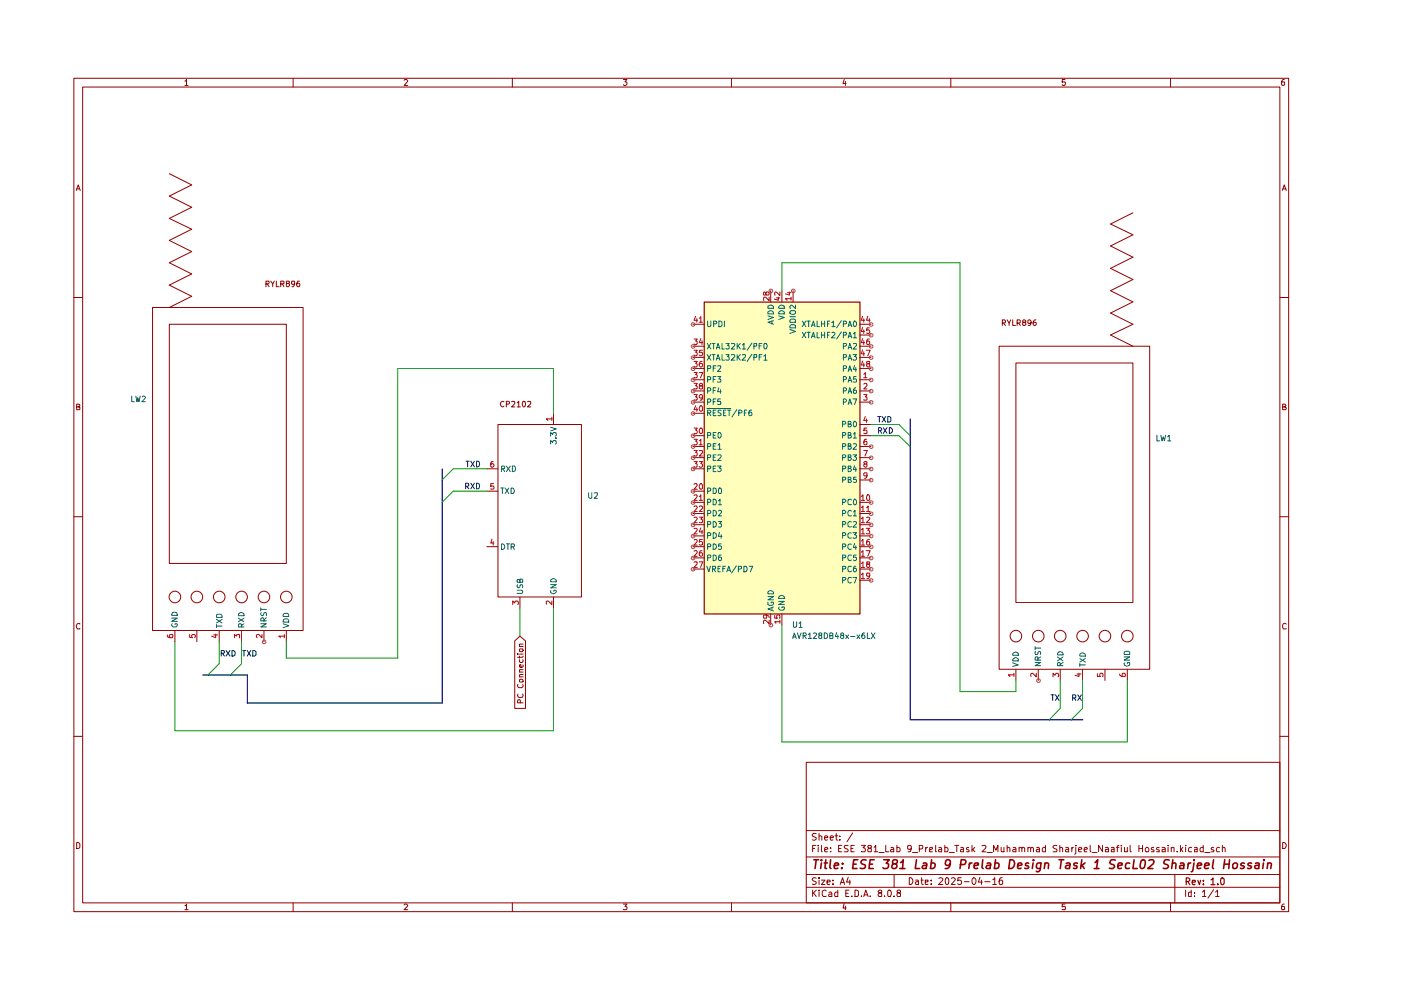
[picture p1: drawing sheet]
<svg xmlns="http://www.w3.org/2000/svg" width="297mm" height="210mm" viewBox="0 0 297 210" stroke-linecap="round" stroke-linejoin="round" font-family="sans-serif">
<g fill="none" stroke="#910000" stroke-width=".21">
<path d="M15.7 16.6h257.5v176.7h-257.5zM17.5 18.5h253.9v172.9h-253.9zM39.2 17.2h.2l.1-.4v1.3M39.2 18.1h.7M62.1 16.6v1.9M85.7 17l.2-.2h.3l.2 .3-.7 1h.7M108.6 16.6v1.9M132.2 16.8h.7l-.4 .6 .4 .1v.4l-.2 .2h-.4l-.1-.2M155.1 16.6v1.9M179 16.8l-.3 .9h.7M179.2 17.3v.8M201.6 16.6v1.9"/>
<path d="M225.8 16.8h-.6v.6h.6l.1 .1-.1 .5-.4 .1-.2-.2M248.2 16.6v1.9M272.3 16.8h-.3a.93 .93 0 0 0-.2 1.2h.5l.1-.5-.1-.1h-.5l-.1 .1M16.2 40.4l.4-1.2 .4 1.2M16.3 40h.5M271.9 40.4l.4-1.2 .4 1.2M272 40h.6M15.7 63.1h1.8M271.4 63.1h1.8M16.3 86.3h.4l.2-.3-.1-.2-.5-.1v1.2h.5l.1-.5-.2-.1M271.9 86.3l.6-.1v-.4l-.6-.1v1.2h.6l.2-.4-.3-.2M15.7 109.6h1.8"/>
<path d="M271.4 109.6h1.8M16.9 132.3l-.1-.1a.66 .66 0 0 0-.6 .4 .66 .66 0 0 0 .2 .7h.5M272.7 132.3l-.4-.1-.4 .3v.6l.2 .2h.6M15.7 156.1h1.8M271.4 156.1h1.8M16.3 178.6h.3l.3 .4v.6l-.3 .3h-.3zM170.9 161.6h100.5v29.8h-100.5zM170.9 176.1h100.5M172.3 179.9h.4M173 179.2h-.7v1.4M173.1 176.8l-.6-.1-.3 .3 .1 .3 .7 .2 .1 .2a.51 .51 0 0 1-.4 .4 .51 .51 0 0 1-.5 0M173.5 179.2v.1"/>
<path d="M173.5 179.7v.9M173.7 177.3l.3-.1 .2 .2v.7M173.7 176.7v1.4M174.2 179.2v1.2l.1 .2M174.8 177.6l.7-.1-.1-.2-.4-.1-.2 .2 .1 .7h.5M176 177.6l.7-.1-.1-.2-.4-.1-.2 .2 .1 .7h.5M176.1 179.7v.2M177 177.2h.6M177.3 176.7v1.2l.3 .2M177.8 179.9h.5M178.1 178v.1M178.1 177.3v.1"/>
<path d="M178.5 179.2h-.7v1.4h.7M179.8 179.3h-.7l-.1 .4 .2 .2 .5 .1 .1 .3-.1 .3h-.7M180.4 179.9h.4M180.8 176.6l-1.2 1.9M181.1 179.2h-.7v1.4h.7M182.6 179.2h.9l-.5 .5h.2l.3 .3-.1 .5h-.8M184.2 179.8l-.2-.2 .1-.3h.6v.4l-.5 .1-.2 .3 .1 .5h.6v-.6l-.2-.2M185.3 179.7l.4-.5v1.4M187.8 179.2v1.4h.7M188.9 179.7h.4l.2 .2v.7h-.6l-.1-.3 .7-.3M190.2 179.2v1.4l.6-.1a.6 .6 0 0 0-.2-.8h-.4M193.2 179.8l-.2 .3-.6-.1v-.7h.7a1.27 1.27 0 0 1-.1 1.3h-.5"/>
<path d="M196.3 179.7v.9M196.7 179.7l-.4 .3M198.4 179.2v1.4h.1M199.1 179.7h.4l.1 .2v.7h-.5l-.1-.3 .6-.3M200.3 179.2v1.4l.6-.1a.6 .6 0 0 0-.2-.8h-.4M202.4 179.2h.9M202.9 179.2v1.4M203.7 179.7h.4l.2 .2v.7h-.6l-.1-.3 .7-.3M205.4 179.7h-.3l-.2 .2 .6 .4-.1 .3h-.5M206.1 179.2v1.4M206.7 179.7l-.6 .6M208.2 179.3l.6-.1 .2 .3v.3l-.8 .8h.8"/>
<path d="M212.3 179.7v.9l.6-.1M212.9 179.7v.9M213.5 179.8l.3-.1h.2l.1 .9M213.5 179.2v1.4M214.8 179.7h.4l.2 .2v.7h-.6l-.1-.3 .7-.3M216.1 179.8l.1-.1h.4l.1 .9M216.1 179.7v.9M216.7 179.9l.1-.2h.4l.1 .9M217.9 179.8l.2-.1h.3l.1 .9M217.9 179.7v.9M218.5 179.9l.2-.2h.3l.1 .9M219.8 179.7h.4l.2 .2v.7h-.6l-.1-.3 .2-.2 .5-.1"/>
<path d="M221.7 179.2v1.4l-.6-.1a.6 .6 0 0 1 .1-.8h.5M224.1 179.3h-.7l-.1 .4 .6 .3 .2 .3-.2 .3h-.6M224.7 179.8l.2-.1h.3l.1 .9M224.7 179.2v1.4M226 179.7h.4l.2 .2v.7h-.6l-.1-.3 .2-.2 .5-.1M227.2 179.7v.9M227.6 179.7h-.3l-.1 .3M228.1 179.7v1.2l-.3 .2M228.1 179.2v.1M231.1 179.2v1.2l.2 .2M233.8 179.2v1.4l-.9-1.4v1.4M234.4 179.7h.4l.2 .2v.7h-.6v-.4l.6-.2"/>
<path d="M235.6 179.7h.6v.9h-.6v-.4l.6-.2M236.7 179.7h.5M237.2 179.2l-.3 .2v1.2M237.7 179.2v.1M237.7 179.7v.9M238.4 179.7v.9l.6-.1M239 179.7v.9M239.6 179.2v1.2l.3 .2M241.5 179.9h.7M241.5 179.2v1.4M242.2 179.2v1.4M244.6 179.7h-.3l-.2 .2 .2 .3 .4 .1-.1 .3h-.5"/>
<path d="M245.8 179.7a.35 .35 0 0 0-.4 0 .35 .35 0 0 0-.2 .3l.6 .3v.3h-.6M246.4 179.7h.4l.3 .2v.7h-.7v-.4l.7-.2M247.6 179.2v.1M247.6 179.7v.9M248.3 179.8l.3-.1h.3v.9M248.3 179.7v.9M250.3 179.2v1.4M250.8 179.7l-.5 .6M251.4 179.2v.1M251.4 179.7v.9M252.6 179.7h-.3l-.3 .3 .1 .6h.5M253.2 179.7h.6v.9h-.6v-.4l.6-.2"/>
<path d="M255.1 179.2v1.4h-.5l-.2-.3 .1-.5 .3-.1h.3M257.3 179.7h-.3l-.2 .2 .2 .3 .4 .1-.1 .3h-.5M258.6 179.7h-.5a.59 .59 0 0 0 0 .9h.5M259.2 179.8l.1-.1h.4l.1 .9M259.2 179.2v1.4M271.9 178.6a.65 .65 0 0 1 .8 .7 .65 .65 0 0 1-.8 .6zM39.2 192h.2l.1-.3v1.2M39.2 192.9h.7M62.1 191.4v1.9M85.7 191.9l.2-.2h.3l.2 .2-.7 1h.7M108.6 191.4v1.9M132.2 191.7h.7l-.4 .5 .4 .2v.3l-.1 .2-.6-.1"/>
<path d="M155.1 191.4v1.9M170.9 188.1h100.5M170.9 185.4h100.5M170.9 181.7h100.5M172.3 188.7v1.4M172.5 189.3l.6 .8M173.1 186.2l-.6-.1-.3 .3 .3 .4 .6 .3a.51 .51 0 0 1-.4 .4 .51 .51 0 0 1-.5 0M173.1 188.7l-.8 .8M173.7 188.7v.2M173.7 186.1v.2M173.7 186.6v.9M173.7 189.1v1"/>
<path d="M174.2 186.6h.7l-.7 .9h.7M174.8 180.2l.7-.2-.1-.3h-.4l-.2 .2 .1 .7h.5M175.2 188.9l-.4-.2-.5 .4 .1 .8 .2 .2 .6-.1M175.3 187l.7-.1-.1-.3h-.5l-.1 .2 .1 .7h.5M175.8 189.2l.4-.1 .2 .3v.7h-.6l-.1-.4 .7-.2M176.1 180.5v.1M176.6 187.4v.1M176.6 186.6v.2M177.6 188.7v1.4h-.6v-.9h.6M178.1 187.5l.5-1.4 .5 1.4M178.3 187.1h.6M179 191.6l-.3 .9h.7"/>
<path d="M179.2 192.1v.8M179.3 189.4h.5M179.8 186l-.3 1h.8M180 188.7h-.7v1.4h.7M180.2 186.6v.9M180.6 190v.1M181.3 188.7h.3l.4 .4v.6l-.2 .4h-.5zM182.6 190v.1M183.1 190.1l.5-1.4 .5 1.4M183.2 189.7h.7M184.5 190v.1M185.3 180.6h.8"/>
<path d="M186.4 180.8h1.1M186.4 189.3l-.2-.3 .2-.3 .5 .1v.3l-.7 .5 .2 .5h.5v-.6l-.2-.2M187.5 190v.1M188.2 189l.3-.3a.78 .78 0 0 1 .6 .6 .78 .78 0 0 1-.3 .8l-.5-.1zM189.6 190v.1M189.6 185.4v2.7M190.4 189.3l-.2-.3 .2-.3 .4 .1 .1 .3-.7 .5 .1 .5h.5l.1-.6-.2-.2M192.8 186.1a.72 .72 0 0 1 .8 .7 .72 .72 0 0 1-.8 .7zM193.5 180.8h1.1M194.1 186.6h.5l.1 .9M194.7 186.9h-.4l-.2 .3 .2 .3h.4M194.9 180h.5l.2-.2a.36 .36 0 0 0-.2-.6h-.5v1.4"/>
<path d="M195.2 186.6h.5M195.4 186.1v1.2l.3 .2M196.2 187l.6-.1v-.3h-.6v.9h.6M197.1 180.2l.6-.2v-.3h-.6v.9h.6M197.4 187.4v.1M197.4 186.6v.2M199.1 186.3v-.1a.47 .47 0 0 1 .8 .3l-.9 1h.9M200.5 186.3l.2-.2a.8 .8 0 0 1 .5 .7 .8 .8 0 0 1-.5 .7l-.2-.1-.1-.5zM201.3 180.8h1.1M201.6 191.4v1.9M201.8 186.3l.1-.2h.4l.2 .4-.8 1h.8M203.8 186.1h-.7l-.1 .7 .3-.2 .4 .1 .2 .6a.52 .52 0 0 1-.9 .1"/>
<path d="M204.5 186.9h1M206.2 180.1l.5 .5M206.4 186.1a.75 .75 0 0 1 .6 .7 .75 .75 0 0 1-.6 .7 .92 .92 0 0 1 0-1.4zM207.8 186l-.4 1h.9M208.1 186.6v.9M208.8 186.9h1.1M209.3 180.8h1.1M210.5 186.5l.4-.4v1.4M210.5 187.5h.7M210.7 180.6v-1.4l.5 1.1 .4-1.1v1.4M212.5 186.1a.59 .59 0 0 0-.7 .6l.1 .8h.6v-.8l-.4-.1-.3 .3M225.8 191.7h-.6v.6l.6-.1 .1 .2-.1 .5-.6-.1"/>
<path d="M228.7 180.2l.7-.2-.2-.3h-.4l-.1 .7 .1 .2h.5M229.9 180.2l.6-.2-.1-.3h-.4l-.1 .7 .1 .2h.5M231.6 180.8h1M248.2 191.4v1.9M249.1 185.4v6M249.6 180.5v.1M250.4 180.1l.4 .5M251.4 188.7v1.4M252.6 188.7v1.4h-.5l-.1-.8 .2-.2 .4 .1M253.2 190v.1M253.2 189.2v.2M254.9 189.1l.5-.4v1.4"/>
<path d="M254.9 190.1h.8M255.4 180.8h1.1M257.3 188.6l-1.2 1.8M257.7 189.1l.4-.4v1.4M257.7 190.1h.8M272.3 191.7h-.3a.93 .93 0 0 0-.2 1.2h.5l.1-.5-.1-.2h-.5l-.1 .2"/>
<circle cx="243.2" cy="180.2" r=".44"/>
</g>
<path d="M251.5 186.9h.5l.3-.3v-.2l-.3-.3h-.5v1.5M251.8 186.9l.5 .7M252.8 187.1l.6-.1v-.4h-.5l-.1 .2 .1 .7h.5M254 186.6l.3 1 .3-1M255.1 187.4v.2M255.1 186.6v.2M256.8 186.6l.4-.5v1.5M256.8 187.6h.8M258.2 187.4v.2M258.9 186.3l.3-.2 .3 .3v.8l-.3 .4a.93 .93 0 0 1-.3-1.3z" fill="none" stroke="#910000" stroke-width=".25"/>
<g fill="none" stroke="#910000" stroke-width=".34">
<path d="M172.6 182.3h1M173.1 182.3l-.3 1.8M174.2 182.3v.2M174.2 183l-.2 1.1M174.8 183h.6M175.1 182.3l-.2 1.8h.4M176.1 182.3l-.2 1.6 .3 .2M176.9 183.6l.9-.2-.1-.4h-.7l-.1 .9 .1 .2h.6M178.5 184v.1M178.6 183v.2M180.9 183.2h.6M181.9 182.3h-.9l-.2 1.8h.9"/>
<path d="M183.6 182.4l-.6-.1-.5 .4 .2 .4 .8 .4-.1 .5-.4 .1h-.6M184.3 183.2h.7M185.3 182.3h-.8l-.3 1.8h1M187.4 182.3h1.2l-.7 .7 .5 .2v.6l-.4 .3h-.5l-.3-.1M189.5 183.1l-.3-.1a.52 .52 0 0 1 .4-.7l.6 .1v.4l-.1 .2-.9 .3-.1 .5 .1 .3a.58 .58 0 0 0 .8-.1 .58 .58 0 0 0 .1-.7l-.3-.2M190.8 184.1h1.1M190.9 182.9l.3-.1 .3-.5-.2 1.8M194.3 182.3l-.2 1.8h.9M195.7 183h.7l-.1 1.1M196.5 183.4l-.7 .1-.3 .4 .2 .2h.6M197.4 183h.7l.2 .3-.1 .5a.65 .65 0 0 1-.9 .3M197.5 182.3l-.2 1.8"/>
<path d="M201.5 183.1a.63 .63 0 0 1-1 .2l-.1-.2 .3-.7 .5-.1 .2 .2a1.46 1.46 0 0 1-.6 1.6h-.4M203.6 183.3h.8l.2-.2a.5 .5 0 0 0-.1-.8h-.7l-.3 1.8M205.6 183l-.2 1.1M206.1 183l-.6 .3M206.6 183.6l.8-.2v-.4a.6 .6 0 0 0-.8 .2v.9h.7M208.4 182.3l-.2 1.6 .2 .2M209.3 183h.7l-.1 1.1M210.1 183.4l-.7 .1-.4 .4 .3 .2h.7M211 183h.5l.3 .1v.7a.65 .65 0 0 1-1 .3M211.1 182.3l-.3 1.8M214.1 182.3a.94 .94 0 0 1 1 .8 .94 .94 0 0 1-.7 1h-.5zM215.7 183.6l1-.2-.2-.4h-.6l-.2 .9 .3 .2h.5"/>
<path d="M218.1 183h-.4l-.3 .2a.46 .46 0 0 0 .6 .4l.1 .3a.6 .6 0 0 1-.8 .2M219 183l-.1 1.1M219.1 182.3v.2M220.7 183l-.1 1.4-.5 .4-.4-.1M220.7 183h-.6l-.3 .3v.7l.2 .1h.6M221.6 183.1l.2-.1h.4v1.1M221.6 183l-.2 1.1M224.5 182.3h1.1M225 182.3l-.2 1.8M226.1 183h.7l-.1 1.1M226.8 183.4l-.6 .1-.3 .2 .2 .4h.6M228.4 183a.48 .48 0 0 0-.7 .3l.1 .2a.46 .46 0 0 1 .5 .4l-.2 .2h-.5"/>
<path d="M229.4 182.3l-.3 1.8M229.4 183.5l.5 .6M230 183l-.8 .6M232 184.1h1M232.2 182.9l.5-.6-.2 1.8M236.5 182.4l-.8-.1-.2 .2-.2 .4 .2 .2 .6 .3 .2 .4a.79 .79 0 0 1-1.1 .3M237 183.6l.9-.2v-.4h-.6l-.2 .2v.9h.6M239.5 183h-.7l-.2 .8 .2 .3h.6M240.5 182.3l-.3 1.8h.9M242 182.5l.5-.2a1.19 1.19 0 0 1-.3 1.8h-.3a1.61 1.61 0 0 1 .1-1.6zM243.6 182.5l.3-.2 .6 .1a.51 .51 0 0 1 0 .7l-1.2 1h1.1M247.9 182.4l-.8-.1-.2 .2-.2 .4 .2 .2 .7 .3 .1 .4a.79 .79 0 0 1-1.1 .3"/>
<path d="M248.6 183.1l.2-.1h.5v1.1M248.7 182.3l-.3 1.8M250.3 183h.7v1.1M251 183.4l-.6 .1-.3 .2v.4h.2h.7M252 183l-.2 1.1M252.5 183l-.6 .3M253.2 183l-.3 1.6-.3 .2M253.2 182.3v.2M253.8 183.6l1-.2-.1-.4h-.7l-.2 .9 .2 .2h.6M255.4 183.6l1-.2-.1-.4a.6 .6 0 0 0-.9 .2v.9h.8M257.3 182.3l-.3 1.6 .3 .2M259.6 183.2h1"/>
<path d="M259.7 182.3l-.3 1.8M260.7 182.3l-.2 1.8M261.4 183.3l.4-.3h.4l.2 .3-.1 .5a.56 .56 0 0 1-.9 .2zM263.8 183a.48 .48 0 0 0-.7 .3l.2 .3h.4l.1 .3a.6 .6 0 0 1-.8 .2M265.3 183a.48 .48 0 0 0-.7 .3l.1 .2 .6 .1v.3a.6 .6 0 0 1-.8 .2M266.2 183h.8l-.1 1.1M267 183.4l-.9 .2a.36 .36 0 0 0 .2 .5h.6M267.9 183l-.2 1.1M268 182.3v.2M268.7 183.1l.4-.1h.4l-.1 1.1M268.8 183l-.2 1.1"/>
</g>
<path d="M149.3 64h33v66.1h-33z" fill="#ffb"/>
<path d="M149.3 64.1h33v66.1h-33z" fill="none" stroke="#910000" stroke-width=".25"/>
<g fill="none" stroke="#910000" stroke-width=".21">
<path d="M35.9 36.8l4.7 2.4-4.7 2.4 4.7 2.3-4.7 2.4 4.7 2.3-4.7 2.4 4.7 2.3-4.7 2.4 4.7 2.4-4.7 2.4 4.7 2.3-4.7 2.4M57.4 59.6l.4 .6 .4-.6M58.6 59.6v1.2h.6M63.5 59.6h-.3l-.2 .3v.8h.5l.1-.4a.35 .35 0 0 0-.4-.3 .35 .35 0 0 0-.3 .3M240.2 45.1l-4.7 2.4 4.7 2.3-4.7 2.4 4.7 2.3-4.7 2.4 4.7 2.4-4.7 2.3 4.7 2.4-4.7 2.4 4.7 2.3-4.7 2.3 4.7 2.4M32.3 65.2h32v68.5h-32zM35.9 68.7h24.8v50.8h-24.8zM56.4 60.2l.6-.1v-.5h-.6v1.2M56.6 60.2l.5 .6M57.8 60.2v.6M59.5 60.2l.7-.1v-.4l-.7-.1v1.2M59.9 60.2l.3 .6"/>
<path d="M60.9 60.1l-.2-.4 .5-.1 .2 .3-.3 .2-.4 .1v.4l.2 .2h.2l.3-.3v-.2l-.3-.2M62.5 60.1l-.1 .2h-.5l-.1-.2 .1-.5 .5 .1a.85 .85 0 0 1-.3 1.1h-.2M146.9 73.4h2.4M146.9 75.8h2.4M146.9 78.1h2.4M146.9 68.7h2.4M163.4 61.6v2.4M165.8 61.6v2.4M168.1 61.6v2.4M182.3 73.4h2.4M182.3 75.8h2.4M182.3 78.1h2.4"/>
<path d="M182.3 68.7h2.4M182.3 71h2.4M211.8 73.4h32v68.5h-32zM212.5 68.5l.6-.1v-.5l-.6-.1v1.2M212.8 68.5l.4 .5M213.5 67.8l.5 .7 .3-.7M214 68.5v.5M214.7 67.8v1.2h.6M215.4 77h24.8v50.8h-24.8zM215.6 68.5h.6l.1-.2v-.3l-.1-.2h-.6v1.2M216 68.5l.3 .5M217 68.3l-.2-.1v-.2l.5-.2 .2 .4-.7 .3v.4l.2 .1 .4-.1 .1-.2-.2-.4"/>
<path d="M218.6 68.3l-.2 .3-.5-.1v-.5l.5-.2a.72 .72 0 0 1-.1 1.2h-.3M219.6 67.8h-.2a.73 .73 0 0 0-.1 1.2l.3-.1 .1-.4-.1-.2h-.5l-.1 .2M103.2 99.4h2.4M105.6 90h17.7v36.6h-17.7zM106.8 85.2h-.5l-.2 .4 .2 .6 .3 .1 .2-.2M107.4 85.7l.5-.1 .1-.3-.6-.2v1.2M108.5 85.2h.6v.4l-.6 .7h.6M109.6 85.4l.4-.3v1.2M109.6 86.3h.7M110.8 85.2l.2-.1a.62 .62 0 0 1 .4 .6 .62 .62 0 0 1-.4 .6l-.3-.5zM111.8 85.2h.7v.4l-.7 .7h.7M117.3 87.6v2.4"/>
<path d="M146.9 80.5h2.4M146.9 82.9h2.4M146.9 85.3h2.4M146.9 92.4h2.4M146.9 94.7h2.4M146.9 97h2.4M146.9 99.4h2.4M146.9 87.6h2.4M182.3 80.5h2.4M182.3 82.9h2.4M182.3 85.3h2.4M182.3 92.4h2.4"/>
<path d="M182.3 94.7h2.4M182.3 97h2.4M182.3 99.4h2.4M182.3 90h2.4M103.2 115.9h2.4M103.2 104.1h2.4M146.9 106.5h2.4M146.9 108.9h2.4M146.9 111.3h2.4M146.9 113.6h2.4M146.9 115.9h2.4M146.9 118.3h2.4"/>
<path d="M146.9 104.1h2.4M182.3 106.5h2.4M182.3 108.9h2.4M182.3 111.3h2.4M182.3 113.6h2.4M182.3 115.9h2.4M182.3 118.3h2.4M182.3 101.8h2.4M37.1 133.7v2.4M41.7 133.7v2.4M46.5 133.7v2.4M51.2 133.7v2.4"/>
<path d="M56 133.7v2.4M60.7 133.7v2.4M109.1 135.9l1.1-1 1.2 1v14.3h-2.3zM109.7 138.7h.1M110.2 139.9v.4l.1 .2 .5-.1v-.5M110.2 139.1v.4M110.2 138.7h.7M110.2 137.1h.7M110.2 137.6h.6v.5h-.6zM110.2 126.6v2.3M110.9 139.1l-.2 .3h-1M110.9 136.6h-.7v.5"/>
<path d="M117.3 126.6v2.3M146.9 120.6h2.4M163.4 130.1v2.4M165.8 130.1v2.4M182.3 120.6h2.4M182.3 123h2.4M109.8 147.2l-.1 .2a.6 .6 0 0 0 .6 .5 .6 .6 0 0 0 .6-.5l-.1-.2M109.8 145.1a.45 .45 0 0 0 .2 .7h.7a.45 .45 0 0 0 .1-.7M110.2 144.1h.6v.5h-.6zM110.2 143.5h.7M110.2 142.5h.7M110.3 149v-.5l-.1-.2-.4 .1-.1 .6h1.2"/>
<path d="M110.8 141l.1 .3-.2 .2-.5-.1v-.4l.2-.1 .1 .6M110.9 143l-.7 .1v.4M110.9 142h-.7v.5M215.4 141.9v2.4M220.1 141.9v2.4M224.8 141.9v2.4M229.5 141.9v2.4M234.3 141.9v2.4M239 141.9v2.4"/>
<circle cx="37.1" cy="126.6" r="1.23"/>
<circle cx="41.7" cy="126.6" r="1.23"/>
<circle cx="46.5" cy="126.6" r="1.23"/>
<circle cx="51.2" cy="126.6" r="1.23"/>
<circle cx="56" cy="126.6" r="1.23"/>
<circle cx="60.7" cy="126.6" r="1.23"/>
<circle cx="215.4" cy="134.9" r="1.23"/>
<circle cx="220.1" cy="134.9" r="1.23"/>
<circle cx="224.8" cy="134.9" r="1.23"/>
<circle cx="229.5" cy="134.9" r="1.23"/>
<circle cx="234.3" cy="134.9" r="1.23"/>
<circle cx="239" cy="134.9" r="1.23"/>
</g>
<g fill="none" stroke="#006665" stroke-width=".21">
<path d="M149.9 72.8l.8 1.2M149.9 75.2l.8 1.2M150 78.1h.6v-.5h-.6v1.1M150 68.1v.9a.35 .35 0 0 0 .4 .3 .35 .35 0 0 0 .3-.3v-.9M150.7 72.8l-.8 1.2M150.7 75.2l-.8 1.2M151 72.8h.6M151 75.2h.6M151.2 78.1h.4M151.3 68.7h.5l.2-.2-.1-.3-.6-.1v1.2M151.3 72.8v1.2M151.3 75.2v1.2"/>
<path d="M151.8 77.6h-.6v1.1M151.8 79.8h-.6v1.2M151.9 74l.3-1.2 .5 1.2M151.9 76.4l.3-1.2 .5 1.2M152 73.7h.6M152 76h.6M152.1 77.6h.6l.1 .1-.1 .4-.6 .6h.7M152.1 79.8h.7l-.4 .5h.3v.7l-.6-.1M152.4 68.1h.3l.4 .2v.7l-.4 .3h-.3zM153.1 72.8v1.2h.5M153.1 75.2v1.2h.5M153.6 68.1v1.2"/>
<path d="M153.9 72.8h.7l-.3 .4 .3 .1v.5l-.2 .2h-.3l-.2-.2M153.9 75.2h.7l-.3 .4 .3 .1v.5l-.2 .2h-.3l-.2-.2M155.1 72.9l.5-.1 .2 .4-.8 .8h.8M155.1 75.3l.5-.1 .2 .3-.8 .9h.8M156.3 72.8v1.2M156.3 75.2v1.2M156.5 73.3l.5 .7M156.5 75.7l.5 .7M157 72.8l-.7 .7M157 75.2l-.7 .7M157.4 73.2l.3-.4v1.2M157.4 75.3l.6-.1 .1 .3-.8 .9h.8"/>
<path d="M157.4 74h.7M159.4 72.7l-1 1.6M159.4 75.1l-1 1.5M159.9 73.4l.5-.1v-.5h-.5v1.2M159.9 75.8l.5-.1v-.5h-.5v1.2M161 73.3h.4M161 75.7h.4M161.5 72.8h-.5v1.2M161.5 75.2h-.5v1.2M162 73l.1-.2a.6 .6 0 0 1 .6 .4 .6 .6 0 0 1-.2 .7l-.3 .1-.2-.3zM162 75.5l.3-.3v1.2M162 76.4h.6"/>
<path d="M162.8 67l1.2 .3-1.2 .4M162.8 66.1a.66 .66 0 0 1 .8-.2 .66 .66 0 0 1 .4 .6h-1.2zM162.8 64.9a.66 .66 0 0 1 .8-.2 .66 .66 0 0 1 .4 .7h-1.2zM163.7 68.1v.6M164 68l-1.2 .3 1.2 .4M165.1 67l1.2 .3-1.2 .4M165.2 66.1l.4-.2 .4 .1 .3 .1v.4h-1.2zM165.2 64.9l.4-.2 .4 .1 .3 .1v.5h-1.2zM167.5 69.8l1.2 .5-1.2 .4M167.5 67.1h1.2M167.6 69l.2-.2h.6l.3 .2v.5h-1.2zM167.6 67.8l.2-.2h.6l.3 .2v.5h-1.2z"/>
<path d="M167.6 65.9h.9l.2 .1v.5a.86 .86 0 0 1-1.2-.1zM168.7 64.7v.7l-.9-.7-.3 .2 .1 .5M170.1 68.1l.8 1.2M170.1 70.4l.8 1.2M170.9 68.1l-.8 1.2M170.9 70.4l-.8 1.2M171.1 68.1h.7M171.1 70.4h.7M171.4 68.1v1.2M171.4 70.4v1.2M172 69.3l.5-1.2 .3 1.2M172 71.6l.5-1.2 .3 1.2"/>
<path d="M172.1 68.9h.6M172.1 71.3h.6M173.2 68.1v1.2h.5M173.2 70.4v1.2h.5M174.2 68.1v1.2M174.2 70.4v1.2M174.2 68.7h.6M174.2 71h.6M174.8 68.1v1.2M174.8 70.4v1.2M175.4 68.7h.4M175.4 71h.4"/>
<path d="M175.9 68.1h-.5v1.2M175.9 70.4h-.5v1.2M176.4 68.4l.3-.3v1.2M176.4 70.5l.4-.1 .2 .4-.7 .8h.7M176.4 69.3h.6M178.4 68l-1 1.5M178.4 70.4l-1 1.5M178.8 68.7h.5l.2-.2-.1-.3-.6-.1v1.2M178.8 71h.5l.2-.1-.1-.4-.6-.1v1.2M178.8 73.4l.6-.1 .1-.3-.2-.2h-.5v1.2M178.8 75.8l.6-.1 .1-.3-.2-.2h-.5v1.2M178.8 78.1h.6l.1-.4-.2-.1h-.5v1.1"/>
<path d="M179.8 69.3l.4-1.2 .4 1.2M179.8 71.6l.4-1.2 .4 1.2M179.8 74l.4-1.2 .4 1.2M179.8 76.4l.4-1.2 .4 1.2M179.8 78.7l.4-1.1 .4 1.1M179.9 73.7h.6M179.9 76h.6M179.9 68.9h.6M179.9 71.3h.6M179.9 78.4h.6M180.8 75.2h.8l-.4 .4 .3 .1 .1 .4-.2 .3h-.4l-.2-.2M180.9 70.8l.4-.4v1.2"/>
<path d="M180.9 72.9l.5-.1 .2 .4-.8 .8h.8M180.9 71.6h.7M181 68.2l.3-.1a.64 .64 0 0 1 .3 .6 .64 .64 0 0 1-.4 .6l-.3-.5zM181.2 77.5l-.3 .8h.7M181.4 77.9v.8M181.5 79.8h-.5l-.1 .6 .5-.1 .2 .2v.4l-.2 .1-.5-.1M27.9 84v1.2h.5M28.8 84l.2 1.2 .2-.9 .3 .9 .2-1.2M30.1 84.2l.5-.2 .2 .3-.7 .9h.7M106.3 99.4l.6-.1 .1-.3-.2-.2h-.5v1.2M106.6 99.4l.4 .6M107.4 98.8l.8 1.2"/>
<path d="M108.2 98.8l-.8 1.2M108.6 98.8h.5a.66 .66 0 0 1 .2 .8 .66 .66 0 0 1-.7 .4zM116.8 94.1v-.7l.4 .4 .1-.3h.6v.5l-.1 .1M116.8 92.5v-.8l.4 .4 .1-.3h.6v.5l-.1 .2M116.8 90.6l1.1 .3-1.1 .5M117.8 92.9h.1M149.9 86.6h5M150 92.3h.6v-.5l-.6-.1v1.2M150 94.7l.6-.1v-.5h-.6v1.1M150 97l.6-.1v-.5h-.6v1.2M150 99.4l.6-.1v-.5h-.6v1.2M150 80.5l.6-.1v-.5l-.6-.1v1.2"/>
<path d="M150 82.9l.6-.1v-.5l-.6-.1v1.2M150 85.3l.6-.1v-.5l-.6-.1v1.2M150 87.5h.6v-.5h-.6v1.1M150.3 87.5l.4 .6M151.2 92.3h.4M151.2 94.6h.4M151.2 96.9h.4M151.2 99.3h.4M151.2 80.4h.4M151.2 82.8h.4M151.2 85.2h.4M151.2 87.5h.4"/>
<path d="M151.8 91.7h-.6v1.2h.6M151.8 94.1h-.6v1.1h.6M151.8 96.4h-.6v1.2h.6M151.8 98.8h-.6v1.2h.6M151.8 82.2h-.6v1.2M151.8 84.6h-.6v1.2M151.8 87h-.6v1.1h.6M152.1 98.8h.8l-.4 .4 .3 .1 .1 .4-.2 .3h-.4l-.2-.2M152.2 94.4l.4-.3v1.1M152.2 96.5l.5-.1 .2 .4-.8 .8h.8M152.2 95.2h.7M152.3 91.8l.3-.1a.64 .64 0 0 1 .3 .6 .64 .64 0 0 1-.4 .6l-.3-.3z"/>
<path d="M152.4 82.2l-.3 .9h.8M152.7 84.6h-.5l-.1 .6 .6-.1v.7l-.6-.1M152.7 82.6v.8M152.9 87h-.7v.4l.7 .4-.2 .3h-.5M153.4 87.5h.4M153.9 87h-.5v1.1h.5M154.3 87h.6M154.6 87v1.1M156.2 86.9l-1 1.5M156.6 87.5h.5l.2-.1-.1-.4h-.6v1.1M157.8 87.5h.4M158.3 87h-.5v1.1"/>
<path d="M159.3 87h-.4l-.2 .9a.35 .35 0 0 0 .4 .2 .35 .35 0 0 0 .3-.2v-.3l-.2-.2-.5 .2M178.6 89.9h.6l.1-.2-.1-.3-.6-.1v1.2M178.6 92.3h.6l.1-.2-.1-.3-.6-.1v1.2M178.6 94.7l.6-.1v-.5h-.6v1.1M178.6 97l.6-.1 .1-.3-.1-.2h-.6v1.2M178.6 99.4l.6-.1 .1-.3-.1-.2h-.6v1.2M178.8 80.5h.4l.3-.2-.3-.5h-.4v1.2M178.8 82.9h.4l.3-.3-.3-.4h-.4v1.2M178.8 85.3h.4l.3-.3-.3-.4h-.4v1.2M179.8 81l.4-1.2 .4 1.2M179.8 83.4l.4-1.2 .4 1.2M179.8 85.8l.4-1.2 .4 1.2"/>
<path d="M179.8 89.9l.5-.1v-.4l-.5-.1v1.2h.5l.2-.4-.3-.2M179.8 92.3l.5-.1v-.4l-.5-.1v1.2h.5l.2-.4-.3-.2M179.8 94.6h.5v-.5h-.5v1.1h.5l.2-.4-.3-.2M179.8 96.9h.5v-.5h-.5v1.2h.5l.2-.4-.3-.3M179.8 99.3h.5v-.5h-.5v1.2h.5l.2-.4-.3-.3M179.9 80.7h.6M179.9 83.1h.6M179.9 85.4h.6M180.8 84.6h.8l-.4 1.2M180.8 96.4h.8l-.4 .5h.3l.1 .5-.2 .2h-.4l-.2-.1M180.9 92l.4-.3v1.2M180.9 94.1h.5l.2 .3-.8 .8h.8"/>
<path d="M180.9 92.9h.7M181 89.4l.3-.1a.64 .64 0 0 1 .3 .6 .64 .64 0 0 1-.4 .6l-.3-.4zM181.2 98.7l-.3 .9h.7M181.4 82.2h-.1a.93 .93 0 0 0-.3 1.2h.4l.2-.2v-.3l-.2-.2h-.4l-.1 .2M181.4 99.1v.9M245.3 92.3v1.2h.6M246.1 92.3l.3 1.2 .2-.9 .3 .9 .2-1.2M247.6 92.6l.3-.3v1.2M247.6 93.5h.6M106.2 103.5h.6M106.3 115.3a.6 .6 0 0 1 .7 .6 .6 .6 0 0 1-.7 .6zM106.5 103.5v1.1"/>
<path d="M107.1 103.5l.8 1.1M107.4 115.3h.6M107.7 115.3v1.2M107.9 103.5l-.8 1.1M108.4 115.9h.6l.1-.5-.7-.1v1.2M108.4 103.5a.66 .66 0 0 1 .6 .4 .66 .66 0 0 1-.2 .7h-.4zM108.7 115.9l.4 .6M124.8 104.5v.9l.3 .3 .4-.2v-1M126 104.6h.7v.4l-.7 .7h.7M150 104.1h.6v-.6h-.6v1.1M150 106.5l.6-.1v-.5l-.6-.1v1.2M150 108.9l.6-.1v-.5l-.6-.1v1.2"/>
<path d="M150 111.2h.6v-.5l-.6-.1v1.2M150 113.5h.6v-.5l-.6-.1v1.2M150 115.9h.6v-.5l-.6-.1v1.2M150 118.3l.6-.1v-.5h-.6v1.2M151.2 103.5a.66 .66 0 0 1 .7 .4 .66 .66 0 0 1-.3 .7h-.4zM151.2 105.8a.66 .66 0 0 1 .7 .5 .66 .66 0 0 1-.3 .7h-.4zM151.2 108.2a.66 .66 0 0 1 .7 .4 .66 .66 0 0 1-.3 .8h-.4zM151.2 110.6l.6 .1 .1 .4-.1 .5-.3 .2h-.3zM151.2 112.9l.6 .2 .1 .4-.1 .5-.3 .1h-.3zM151.2 115.3l.6 .2 .1 .3-.1 .5-.3 .2h-.3zM151.2 117.7h.4a.66 .66 0 0 1 .3 .7 .66 .66 0 0 1-.7 .5zM152.3 106.2l.4-.4v1.2"/>
<path d="M152.3 108.4l.4-.2 .3 .3-.7 .9h.7M152.3 110.6h.7l-.4 .4 .4 .3-.1 .4h-.6M152.3 107h.7M152.6 103.5a.75 .75 0 0 1 .2 1.1h-.3l-.2-.4 .1-.6zM152.6 112.9l-.3 .8h.8M152.9 115.3h-.5l-.1 .6 .2-.2 .4 .1v.6h-.6M152.9 117.7h-.3l-.2 .2v.9h.5l.1-.4a.35 .35 0 0 0-.3-.3 .35 .35 0 0 0-.4 .3M152.9 113.4v.7M156.1 120l-1 1.5M178.6 106.5h.5l.2-.2-.2-.5h-.5v1.2M178.6 108.9h.5l.2-.3-.2-.4h-.5v1.2M178.6 111.2h.6l.1-.2-.1-.3-.6-.1v1.2"/>
<path d="M178.6 113.5h.6l.1-.1-.1-.4-.6-.1v1.2M178.6 115.9h.6l.1-.2-.1-.3-.6-.1v1.2M178.6 118.3l.6-.1 .1-.3-.1-.2h-.6v1.2M178.6 101.8l.6-.1 .1-.4-.1-.1h-.6v1.1M179.8 101.7h.5v-.5h-.5v1.1h.5l.2-.4-.3-.2M180.5 106l-.2-.2a.67 .67 0 0 0-.6 .5 .67 .67 0 0 0 .3 .7l.5-.1M180.5 108.4l-.2-.2a.67 .67 0 0 0-.6 .5 .67 .67 0 0 0 .3 .7l.5-.1M180.5 110.7l-.2-.1a.6 .6 0 0 0-.6 .6 .6 .6 0 0 0 .6 .6l.2-.1M180.5 113l-.2-.1a.6 .6 0 0 0-.6 .6 .6 .6 0 0 0 .6 .6l.2-.1M180.5 115.4l-.2-.1a.6 .6 0 0 0-.6 .6 .6 .6 0 0 0 .6 .6l.2-.1M180.5 117.8l-.5-.1a.67 .67 0 0 0-.3 .7 .67 .67 0 0 0 .6 .5l.2-.2M180.8 112.9h.8l-.4 .5 .4 .2-.1 .4h-.7"/>
<path d="M180.9 108.5l.4-.3v1.2M180.9 110.7l.5-.1 .2 .3-.8 .9h.8M180.9 109.4h.7M181.2 105.8a.71 .71 0 0 1 .2 1.2h-.3l-.2-.4 .1-.6zM181.2 115.2l-.3 .9h.7M181.4 115.7v.8M181.5 117.7h-.5l-.1 .5h.6l.1 .4-.2 .3-.5-.2M181.5 101.2h-.5l-.1 .5h.6l.1 .4-.2 .2-.5-.1M36.4 131.1h1.2l-1.2 .6h1.2M36.5 132.2a.45 .45 0 0 0 .2 .7h.6a.45 .45 0 0 0 .2-.7h-.4v.2M36.6 129.9h.8l.2 .6h-1.2zM45.9 130.4l.2-.2h.6l.3 .2 .1 .5h-1.2z"/>
<path d="M45.9 132.4v.7M45.9 132.8h1.2M45.9 131.3l1.2 .8M47.1 131.3l-1.2 .8M50.5 131.1l1.2 .7M50.6 130.1l.5-.2 .4 .1 .2 .1v.5h-1.2zM51.2 132.9v-.5l-.1-.2h-.4l-.2 .2v.5h1.2M51.7 132.2l-.5 .4M51.7 131.1l-1.2 .7M55.3 132.2h1.2l-1.2 .7h1.2M55.3 128.9v.6M55.3 129.2h1.2"/>
<path d="M55.4 129.9l-.1 .4 .2 .3 .3-.1 .2-.6h.4l.1 .7M56 131.7l-.1-.6h-.5l-.1 .6h1.2M56.5 131l-.5 .4M60 132.2l1.2 .5-1.2 .4M60.1 130.2l.2-.2h.7l.2 .4v.3h-1.2zM60.3 131.2h.7l.2 .4v.3h-1.2v-.3zM109.6 125.1h1a.35 .35 0 0 1 .2 .4 .35 .35 0 0 1-.2 .3h-1M109.7 124v.5h.5l.1-.5h.3l.2 .2-.1 .4M110.2 123l.2-.2 .4 .2v.4h-1.2l.1-.5h.4l.1 .1v.4M116.8 125.2v.4a.67 .67 0 0 0 .6 .3 .67 .67 0 0 0 .5-.5l-.1-.3h-.4v.3M116.8 124h1.1l-1.1 .6h1.1M116.8 122.9a.66 .66 0 0 1 .7-.2 .66 .66 0 0 1 .4 .7h-1.1z"/>
<path d="M149.9 120.1l.4 1.1 .3-1.1M151 120.6h.6v-.5h-.6v1.1M151.3 120.6l.4 .6M152.2 120.6h.4M152.7 120.1h-.5v1.1h.5M153.2 120.6h.5M153.8 120.1h-.6v1.1M154.1 121.2l.4-1.1 .4 1.1M154.3 120.9h.5M156.5 120.6h.6v-.5h-.6v1.1M157.7 120.1h.5a.66 .66 0 0 1 .2 .7 .66 .66 0 0 1-.7 .4zM158.8 120.1h.8l-.5 1.1"/>
<path d="M162.8 127.7v.5l.3 .2h.6l.2-.2v-.5h-.4v.1M162.8 126.5h1.2l-1.2 .7h1.2M162.8 125.5a.66 .66 0 0 1 .8-.3 .66 .66 0 0 1 .4 .7h-1.2zM163.7 128.9v.5M164 128.7l-1.2 .4 1.2 .4M165.1 127.5h1.2l-1.2 .7h1.2M165.2 128.7l-.1 .3 .3 .4h.6l.3-.2v-.5h-.5v.2M165.2 126.5l.4-.3 .4 .1 .3 .2v.4h-1.2zM168.1 135.4l.3-1.2 .4 1.2M168.1 135h.6M168.2 131.8v1.1l.2 .1h.3l.2-.2v-1M169.1 134.2l.3 1.2 .4-1.2"/>
<path d="M169.4 132.2l.4-.4v1.2M169.4 133h.7M170.3 134.8h.5l.1-.2v-.3l-.6-.1v1.2M170.5 134.8l.4 .6M171.4 134.5l.3-.3v1.2M171.4 135.4h.6M172.5 134.3l.4-.1 .2 .3-.7 .9h.7M173.8 134.7l-.2-.2 .2-.3 .4 .1v.3a.51 .51 0 0 0-.5 .7h.5v-.5l-.1-.1M174.8 134.2h.3l.3 .3v.6l-.3 .3h-.3zM175.9 134.8h.5l.2-.3-.1-.2-.6-.1v1.2h.5l.2-.1v-.4l-.2-.1M177.4 134.1l-.3 .9h.7M177.6 134.6v.8"/>
<path d="M178.5 134.7l-.3-.2a.35 .35 0 0 1 .4-.3 .35 .35 0 0 1 .3 .3l-.3 .2a.36 .36 0 0 0-.4 .4 .36 .36 0 0 0 .5 .3 .36 .36 0 0 0 .1-.6l-.2-.1M178.6 120.6h.6l.1-.4-.1-.1h-.6v1.1M178.6 123l.6-.1 .1-.3-.1-.2h-.6v1.2M179.3 134.6l.6 .8M179.9 134.6l-.6 .8M180.3 135h1M180.5 120.1h-.5a.67 .67 0 0 0-.3 .6 .67 .67 0 0 0 .6 .5l.2-.1M180.5 122.5l-.5-.1a.67 .67 0 0 0-.3 .7 .67 .67 0 0 0 .6 .5l.2-.2M180.8 122.4h.8l-.4 1.2M181.4 120.1h-.3l-.2 .9 .3 .2 .4-.2v-.3l-.2-.2-.5 .2M181.7 134.6l.6 .8M182.3 134.6l-.6 .8"/>
<path d="M183.3 134.2l-.4 .1-.2 .8a.35 .35 0 0 0 .3 .3 .35 .35 0 0 0 .4-.3v-.2l-.3-.3-.4 .3M183.9 134.2v1.2h.6M184.7 134.2l.8 1.2M185.5 134.2l-.8 1.2M214.8 139.7l.4-.3 .4 .1 .3 .2v.4h-1.2zM214.8 138.5l.4-.2h.4l.3 .2v.4h-1.2zM219.5 137.1v.7M219.5 137.4h1.1M219.5 138.1v.7h.4l.4-.7 .3 .2v.5M220 140v-.6l-.5-.1v.7h1.1M220.6 139.3l-.6 .3M224.2 139.3l1.2 .8"/>
<path d="M224.4 138.3h.8l.2 .6h-1.2zM225.4 139.3l-1.2 .8M228.9 138.7a.66 .66 0 0 1 .8-.2 .66 .66 0 0 1 .4 .6h-1.2zM228.9 139.6l1.2 .8M230.1 139.6l-1.2 .8M238.3 139.3h1.2l-1.2 .7h1.2M238.4 138.3l.3-.2h.6l.2 .2v.5h-1.2zM214.7 140.5l1.2 .5-1.2 .3M219.5 140.5h1.1l-1.1 .6h1.1M224.8 141.1v-.5l-.2-.1h-.3l-.1 .6h1.2M225.4 140.5l-.6 .4M228.9 140.6v.7"/>
<path d="M228.9 141h1.2M238.4 140.5l-.1 .1a.66 .66 0 0 0 .5 .6 .66 .66 0 0 0 .7-.2l-.1-.5h-.4v.2"/>
</g>
<g fill="none" stroke="#b90000" stroke-width=".21">
<path d="M147.2 71.9h.6l-.3 .4 .3 .3-.1 .4-.4 .1-.1-.2M147.2 74.3h.6l-.3 .4 .3 .2-.1 .5h-.4l-.1-.1M147.2 76.6h.6l-.3 .4 .3 .3-.1 .4-.4 .1-.1-.2M147.2 79h.6l-.3 .4h.2l.1 .2-.1 .5-.5-.1M147.5 67.1l-.3 .8h.7M147.7 67.6v.7M148.3 79h.7l-.5 1.1M148.3 67.5l.3-.4v1.2M148.3 68.3h.6M148.6 71.8l-.3 .8h.7M148.8 76.6l-.4 .1a.82 .82 0 0 0 .1 1.1l.4-.2v-.5l-.4-.1-.2 .3M148.8 72.2v.9"/>
<path d="M148.9 74.3h-.6v.5h.6v.5l-.1 .1h-.4l-.1-.1M162.4 62.1l.2-.2h.2l.3 .2-.2 .5h-.4l-.1-.5-.3-.2-.2 .2 .1 .5 .4-.2M163.1 63v.8l-.9-.8-.3 .2 .1 .5M164.6 63.2h.8M165 63v.7l-.8-.3M165.4 61.9v.8l-.9-.8-.2 .2v.5M167 62.1h.7M167.4 61.9v.7l-.9-.3M167.7 63.3h-1.2l.4 .4M167.7 63v.7M182.9 67.1l-.3 .8h.7M182.9 69.4l-.3 .9h.7"/>
<path d="M182.9 71.8l-.3 .8h.7M182.9 74.2l-.3 .8h.7M182.9 76.5l-.3 .9h.7M183.1 79.3l.4-.3v1.1M183.1 67.6v.7M183.1 69.9v.8M183.1 72.2v.9M183.1 74.6v.8M183.1 77v.8M183.6 74.3h.9l-.5 1.1M184 67.1l-.3 .8h.8M184 77.1l-.3-.2 .1-.3h.5v.4l-.5 .1-.1 .2v.3l.3 .2 .4-.2-.1-.5h-.2"/>
<path d="M184.3 69.5h-.5l-.1 .6 .2-.2 .4 .1v.6h-.6M184.3 71.9h-.3l-.2 .2v.9h.5l.1-.4a.35 .35 0 0 0-.3-.3 .35 .35 0 0 0-.4 .3M184.3 67.6v.7M104.6 97.9h-.4l-.1 .2v.8l.4 .2 .2-.3v-.2l-.2-.3-.4 .1v.2M117 88.8h-1.2l.4 .4M117 88.5v.7M147.2 90.8h.6l-.3 .4 .3 .2-.1 .5h-.5M147.2 93.1h.6l-.3 .5 .3 .2-.1 .4h-.5M147.2 95.5h.6l-.3 .4 .3 .3-.1 .4-.4 .1-.1-.2M147.2 97.9h.6l-.3 .4 .3 .3-.1 .4-.4 .1-.1-.2M147.2 81.3h.6l-.3 .5h.2l.1 .2-.1 .5-.5-.1M147.2 83.7h.6l-.3 .5h.2l.1 .1-.1 .5h-.5"/>
<path d="M147.5 86l-.3 .9h.7M147.7 86.4v.8M148.3 93.5l.3-.4v1.2M148.3 95.6h.6v.4l-.6 .7h.6M148.3 97.9h.6l-.3 .4 .3 .1v.5l-.1 .2h-.4l-.1-.2M148.3 94.3h.6M148.4 90.8h.3l.2 .2v.7l-.3 .2a.7 .7 0 0 1-.2-1.1zM148.4 86.1l.3-.1 .2 .3v.7l-.2 .2a.66 .66 0 0 1-.3-1.1zM148.5 81.8l-.2-.3 .2-.2h.3l.1 .4-.4 .1-.2 .2 .1 .5 .5-.1v-.4l-.1-.2M148.9 84.2v.1l-.4 .1-.2-.1v-.4l.2-.2 .4 .1v.8l-.1 .2h-.4M183.1 81.4l.2-.1h.3l.2 .1v.4l-.7 .7h.7M183.1 83.7h.7l-.3 .5h.3v.6h-.7"/>
<path d="M183.1 95.5h.8l-.5 1.2M183.1 80.1h.7M183.4 98.4l-.3-.4 .2-.1h.4l.1 .3-.7 .4v.2l.3 .3 .4-.2v-.4l-.2-.1M183.5 88.3l-.4 .9h.8M183.7 93.1h-.2a.73 .73 0 0 0-.1 1.2l.4-.1v-.5l-.4-.1-.3 .2M183.7 88.8v.8M183.8 90.8h-.6l-.1 .6 .2-.2h.3l.2 .2v.5h-.7M104.3 114.3l-.2 .8h.6M104.6 114.8v.8M104.6 102.5h-.5v.6l.5-.1 .1 .2v.3l-.1 .2-.5-.1M147.2 102.7l.1-.2h.4l.1 .3-.6 .9h.6M147.2 105.1l.1-.2h.4l.1 .3-.6 .9h.6"/>
<path d="M147.2 107.4l.1-.1h.4l.1 .2-.6 1h.6M147.2 109.7l.5-.1 .1 .3-.6 .9h.6M147.2 112.1l.5-.1 .1 .3-.6 .9h.6M147.2 114.5l.5-.1 .1 .2-.6 1h.6M147.2 116.8h.5l.1 .2-.6 .9h.6M147.2 119.2l.5-.1 .1 .2-.1 .3-.5 .7h.6M148.3 105.2h.1l.2-.3v1.2M148.3 107.4l.1-.1h.4l.1 .1v.4l-.6 .7h.6M148.3 109.6h.6l-.3 .5 .3 .1v.5h-.6M148.3 119.1h.7l-.5 1.2M148.3 106.1h.6M148.4 102.6l.3-.1 .2 .3v.7l-.1 .2h-.4l-.1-.4z"/>
<path d="M148.6 111.9l-.3 .9h.7M148.8 116.8h-.4a.82 .82 0 0 0 .1 1.1l.4-.1v-.5l-.4-.1-.2 .2M148.8 112.4v.8M148.9 114.4h-.6v.6l.1-.2h.4l.1 .2v.5h-.6M182.6 105.2l.4-.3v1.2M182.6 107.6l.4-.3v1.2M182.6 110l.4-.4v1.2M182.6 112.4l.4-.4v1.2M182.6 114.7l.4-.3v1.2M182.6 117.1l.4-.3v1.1M182.6 119.5l.4-.4v1.2M182.6 106.1h.7"/>
<path d="M182.6 108.5h.7M182.6 110.8h.7M182.6 113.2h.7M182.6 115.6h.7M182.6 117.9h.7M183.6 112h.8l-.4 .4 .3 .1v.6h-.7M183.6 116.8h.9l-.5 1.1M183.7 107.6l.4-.3v1.2M183.7 109.7l.4-.1 .3 .4-.8 .8h.8M183.7 108.5h.7M183.8 100.8l-.1 .1h-.4l-.2-.1v-.4l.2-.2 .5 .1v.8l-.2 .2-.3 .1M184 104.9a.75 .75 0 0 1 .2 1.2h-.3l-.2-.4 .1-.6z"/>
<path d="M184 119.6l-.3-.2 .1-.3h.5v.4l-.5 .1-.1 .2v.3l.3 .2 .4-.2-.1-.5h-.2M184.3 114.4l-.4 .1-.2 .8a.35 .35 0 0 0 .4 .3 .35 .35 0 0 0 .3-.3l-.1-.4-.2-.1-.4 .3M35.5 134.6v.3a.73 .73 0 0 0 1.2 .1l-.1-.5h-.5l-.2 .5 .3 .2M40.2 134.5v.6l.6 .1-.2-.2v-.3l.2-.2h.5v.7M45.3 134.6h.8M45.7 134.5v.7l-.8-.3M49.7 135.2v-.7l.4 .4 .1-.4h.5v.7M55.5 134.5v.7l-.6-.7h-.4l-.1 .2v.3l.1 .2M60.3 134.9h-1.2l.3 .3M60.3 134.5v.7M108.7 128.2v-.8l.4 .4 .1-.3h.6v.7M117 127.4v.8l-.8-.8-.4 .1 .1 .6"/>
<path d="M162.4 130.4l.2 .2v.4l-.6 .1-.1-.5 .2-.2 .8 .2 .2 .4M163.1 131.5v.7l-.9-.7-.3 .2 .1 .5M164.3 130.5v.6h.5l-.1-.5 .1-.2h.4l.2 .2-.1 .5M165.4 131.8h-1.1l.2 .4M165.4 131.5v.7M182.6 121.8l.4-.3v1.2M182.6 120.3h.7M182.6 122.7h.7M184.4 122l-.1 .2h-.5l-.1-.2 .1-.5 .5 .1a.85 .85 0 0 1-.2 1.1h-.3M215 143.1h-1.2l.3 .3M215 142.7v.7M219.7 142.7v.8l-.8-.8-.4 .3 .1 .4"/>
<path d="M223.3 143.5v-.8l.4 .5 .2-.5 .5 .1v.7M228.3 142.9h.9M228.8 142.7v.7l-.9-.2M232.7 142.8v.6h.6l-.1-.5 .1-.2h.4l.1 .2v.5M237.4 142.9l.1 .4 .2 .1h.8l.1-.5-.2-.2h-.3l-.2 .2v.4l.2 .1"/>
</g>
<g fill="none" stroke="#0f0f0f" stroke-width=".21">
<path d="M98.8 97.8h.7M99.1 97.8v1.2M99.8 97.8l.8 1.2M100.6 97.8l-.8 1.2M101 97.8h.4a.66 .66 0 0 1 .3 .7 .66 .66 0 0 1-.7 .5zM186.1 88.3h.7M186.3 91.3h.5l.1-.2v-.3l-.6-.1v1.2M186.4 88.3v1.2M186.5 91.3l.4 .6M187 88.3l.8 1.2M187.3 90.7l.7 1.2M187.8 88.3l-.8 1.2"/>
<path d="M188 90.7l-.7 1.2M188.2 88.3h.4l.3 .3v.6l-.3 .3h-.4zM188.6 90.7a.6 .6 0 0 1 .6 .6 .6 .6 0 0 1-.6 .6zM98.7 103.1l.6-.1v-.5l-.6-.1v1.2M99 103.1l.4 .5M99.8 102.4l.8 1.2M100.6 102.4l-.8 1.2M101 102.4a.66 .66 0 0 1 .7 .5 .66 .66 0 0 1-.3 .7h-.4zM46.9 138.5h.5l.2-.2-.1-.3-.6-.1v1.2M47.2 138.5l.4 .6M47.9 137.9l.9 1.2M48.8 137.9l-.9 1.2"/>
<path d="M49.2 137.9l.6 .2 .1 .3-.1 .5-.4 .2h-.2zM51.5 137.9h.6M51.7 137.9v1.2M52.4 137.9l.8 1.2M53.2 137.9l-.8 1.2M53.6 137.9h.3l.4 .3v.7l-.4 .2h-.3zM222.8 147.3h.7M223.2 147.3v1.2M223.8 147.3l.7 1.2M224.5 147.3l-.7 1.2M227.4 148h.5l.2-.2v-.3l-.2-.2h-.5v1.2M227.8 148l.3 .5"/>
<path d="M228.5 147.3l.8 1.2M229.3 147.3l-.8 1.2"/>
</g>
<path d="M93.8 99.4v49.7h-41.3v-6h-9.5M193 88.9v63.7h36.6" fill="none" stroke="#00008a" stroke-width=".25"/>
<g fill="none" stroke="#090" stroke-width=".21">
<path d="M165.8 61.6v-5.9h37.7v90.9h11.9v-2.3M103.2 99.4h-7.1l-2.4 2.4M117.3 87.6v-9.5h-33v61.4h-23.6v-3.4M184.7 90h5.9l2.4 2.4M184.7 92.4h5.9l2.4 2.3M103.2 104.1h-7.1l-2.4 2.4M46.5 136.1v4.6l-2.4 2.4M51.2 136.1v4.6l-2.3 2.4M110.2 128.9v6M117.3 128.9v26h-80.2v-18.8M165.8 132.5v24.8h73.2v-13M224.8 144.3v5.9l-2.3 2.4"/>
<path d="M229.5 144.3v5.9l-2.3 2.4"/>
</g>
<g fill="none" stroke="#b54549" stroke-width=".21">
<circle cx="146.9" cy="73.4" r=".38"/>
<circle cx="146.9" cy="68.8" r=".38"/>
<circle cx="146.9" cy="78.2" r=".38"/>
<circle cx="146.9" cy="75.8" r=".38"/>
<circle cx="163.4" cy="61.7" r=".38"/>
<circle cx="168.2" cy="61.7" r=".38"/>
<circle cx="184.7" cy="75.8" r=".38"/>
<circle cx="184.7" cy="78.2" r=".38"/>
<circle cx="184.7" cy="73.4" r=".38"/>
<circle cx="184.7" cy="68.8" r=".38"/>
<circle cx="184.7" cy="71.1" r=".38"/>
<circle cx="146.9" cy="85.3" r=".38"/>
<circle cx="146.9" cy="97.1" r=".38"/>
<circle cx="146.9" cy="99.4" r=".38"/>
<circle cx="146.9" cy="80.6" r=".38"/>
<circle cx="146.9" cy="87.7" r=".38"/>
<circle cx="146.9" cy="92.4" r=".38"/>
<circle cx="146.9" cy="94.7" r=".38"/>
<circle cx="146.9" cy="82.9" r=".38"/>
<circle cx="184.7" cy="80.6" r=".38"/>
<circle cx="184.7" cy="82.9" r=".38"/>
<circle cx="184.7" cy="99.4" r=".38"/>
<circle cx="184.7" cy="94.7" r=".38"/>
<circle cx="184.7" cy="97.1" r=".38"/>
<circle cx="184.7" cy="85.3" r=".38"/>
<circle cx="146.9" cy="106.6" r=".38"/>
<circle cx="146.9" cy="118.3" r=".38"/>
<circle cx="146.9" cy="111.3" r=".38"/>
<circle cx="146.9" cy="113.7" r=".38"/>
<circle cx="146.9" cy="108.9" r=".38"/>
<circle cx="146.9" cy="115.9" r=".38"/>
<circle cx="146.9" cy="104.2" r=".38"/>
<circle cx="184.7" cy="108.9" r=".38"/>
<circle cx="184.7" cy="113.7" r=".38"/>
<circle cx="184.7" cy="106.6" r=".38"/>
<circle cx="184.7" cy="111.3" r=".38"/>
<circle cx="184.7" cy="118.3" r=".38"/>
<circle cx="184.7" cy="101.8" r=".38"/>
<circle cx="184.7" cy="115.9" r=".38"/>
<circle cx="56" cy="136.1" r=".38"/>
<circle cx="146.9" cy="120.7" r=".38"/>
<circle cx="163.4" cy="132.5" r=".38"/>
<circle cx="184.7" cy="123.1" r=".38"/>
<circle cx="184.7" cy="120.7" r=".38"/>
<circle cx="220.2" cy="144.3" r=".38"/>
</g>
</svg>
